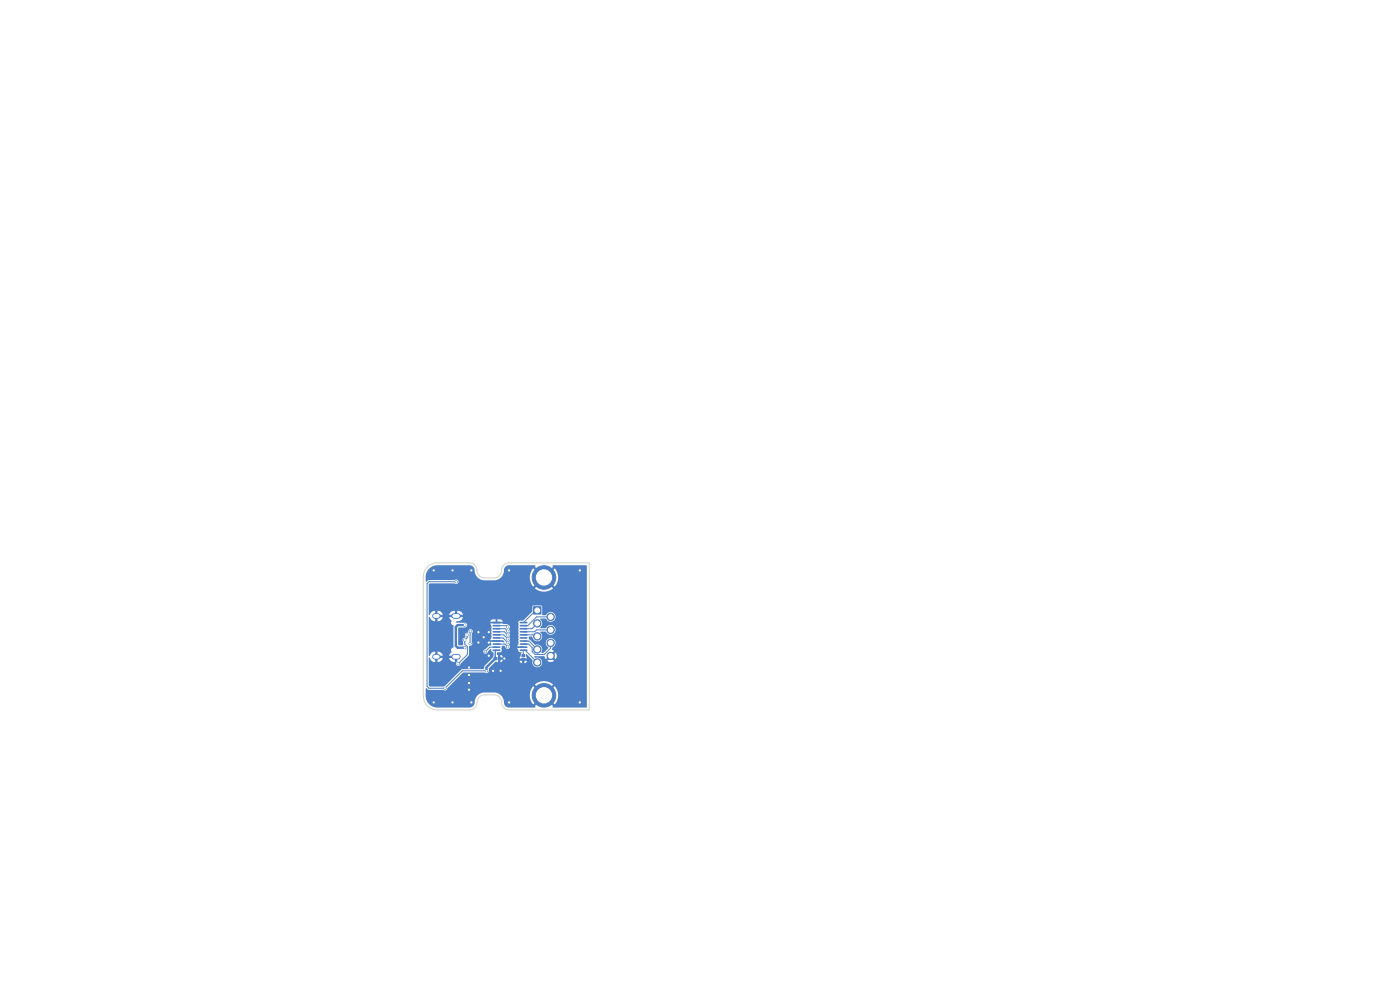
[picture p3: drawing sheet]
<svg xmlns="http://www.w3.org/2000/svg" width="297mm" height="210mm" viewBox="0 0 297 210" stroke-linecap="round" stroke-linejoin="round" font-family="sans-serif">
<g fill="none" stroke="#4d7fc4" stroke-width=".21">
<path d="M96.8 123.4h-5.8l-.4 .4v21.8l.4 .4h3.4l3.7-3.7h5.1M99.1 134.7v.6l-.5 .5v.8l.6 .6v1.6l-2 2M99.8 133.9l-.1 2.6M105.3 132.7h2.1l.3 .3M105.3 134h1.7l.7 .7M105.3 134.7h1.6l.8 .8M105.3 135.3h1.4l1 1M105.3 136.6h1.8l.6 .6M105.3 137.3h-1.4l-.9 .9M105.3 137.9l-.2 .3v1.5M105.4 133.4h1.8l.5 .5M111 139.1v-1.1l.4-.1 2.6 2.6"/>
<path d="M111.1 134.7h2.5l.4 .3M111.1 136h1.1l1.8 1.8M114 129.5h-.3l-2.6 2.6M114 132.2l-1.2 1.2h-1.7M116.8 130.9h-3l-1.8 1.8h-.9M116.8 133.6h-3l-.4 .4h-2.3M116.8 136.4v1.1l-1.3 1.3h-2l-.6-.6v-.8l-.8-.8h-1"/>
</g>
<g fill="#4d7fc4" stroke="#4d7fc4" stroke-width=".21">
<path d="M113.2 128.7h1.6v1.6h-1.6z"/>
<path d="M104.8 139.4h.5v.6h-.5z"/>
<path d="M105.6 139.4h.6v.6h-.6z"/>
<path d="M110.7 138.8h.6v.5h-.6z"/>
<path d="M110.7 139.7h.6v.5h-.6z"/>
<circle cx="114" cy="132.2" r=".78"/>
<circle cx="114" cy="135" r=".78"/>
<circle cx="114" cy="137.8" r=".78"/>
<circle cx="114" cy="140.5" r=".78"/>
<circle cx="116.8" cy="130.9" r=".78"/>
<circle cx="116.8" cy="133.6" r=".78"/>
<circle cx="116.8" cy="136.4" r=".78"/>
<circle cx="116.8" cy="139.1" r=".78"/>
<circle cx="115.4" cy="122.5" r="2.5"/>
<circle cx="115.4" cy="147.5" r="2.5"/>
<circle cx="97.2" cy="140.8" r=".22"/>
<circle cx="99.1" cy="134.7" r=".22"/>
<circle cx="98.6" cy="135.8" r=".23"/>
<circle cx="98.6" cy="132.6" r=".23"/>
<circle cx="98.6" cy="137.4" r=".23"/>
<circle cx="99.8" cy="133.9" r=".22"/>
<circle cx="99.7" cy="136.5" r=".23"/>
<circle cx="107.7" cy="136.3" r=".23"/>
<circle cx="107.7" cy="133.9" r=".22"/>
<circle cx="107.7" cy="133" r=".23"/>
<circle cx="107.7" cy="134.7" r=".23"/>
<circle cx="107.7" cy="137.2" r=".22"/>
<circle cx="107.7" cy="135.5" r=".22"/>
<circle cx="104.6" cy="142.3" r=".23"/>
<circle cx="103.7" cy="134.1" r=".23"/>
<circle cx="102.6" cy="135.2" r=".23"/>
<circle cx="103.7" cy="139.1" r=".23"/>
<circle cx="99.5" cy="146.3" r=".23"/>
<circle cx="99.5" cy="143.2" r=".22"/>
<circle cx="106.2" cy="142.3" r=".23"/>
<circle cx="92" cy="121" r=".23"/>
<circle cx="108" cy="121" r=".23"/>
<circle cx="123" cy="149" r=".23"/>
<circle cx="96" cy="121" r=".23"/>
<circle cx="100" cy="121" r=".23"/>
<circle cx="100" cy="149" r=".23"/>
<circle cx="99.5" cy="141.6" r=".23"/>
<circle cx="123" cy="121" r=".23"/>
<circle cx="108" cy="149" r=".23"/>
<circle cx="107" cy="139.7" r=".23"/>
<circle cx="96" cy="149" r=".23"/>
<circle cx="101.5" cy="134.1" r=".23"/>
<circle cx="103.7" cy="136.3" r=".23"/>
<circle cx="101.5" cy="136.3" r=".23"/>
<circle cx="99.5" cy="144.9" r=".22"/>
<circle cx="92" cy="149" r=".23"/>
<circle cx="103" cy="138.2" r=".22"/>
<circle cx="96.8" cy="123.4" r=".22"/>
<circle cx="103.2" cy="142.3" r=".23"/>
<circle cx="94.4" cy="146" r=".22"/>
</g>
<path d="M92.3 139.3h.6M92.3 130.7h.6M96.3 139.3h.8M96.3 130.7h.8" fill="none" stroke="#4d7fc4" stroke-width="1.2"/>
<g fill="none" stroke="#4d7fc4" stroke-width=".36">
<path d="M104.6 137.9h1.4M104.6 137.3h1.4M104.6 136.6h1.4M104.6 136h1.4M104.6 135.3h1.4M104.6 134.7h1.4M104.6 134h1.4M104.6 133.4h1.4M104.6 132.7h1.4M104.6 132.1h1.4M110.4 137.9h1.4M110.4 137.3h1.4"/>
<path d="M110.4 136.6h1.4M110.4 136h1.4M110.4 135.3h1.4M110.4 134.7h1.4M110.4 134h1.4M110.4 133.4h1.4M110.4 132.7h1.4M110.4 132.1h1.4"/>
</g>
<path d="M98.6 132.6h-1.5l-.4 .4v4l.4 .4h1.5M105.1 139.7l-1.9 1.9v.7" fill="none" stroke="#4d7fc4" stroke-width=".5"/>
<path d="M90.9 120.7l.7-.5 .9-.3h7a1.12 1.12 0 0 1 1.2 1.2 2.11 2.11 0 0 0 2 2h2.5a2.82 2.82 0 0 0 1.8-2.6l.4-.4 .6-.2h5.5l.1 .1-.1 .2 .9 1-.3 .3-1-.9a2.99 2.99 0 0 0 0 3.8l1-.9 .3 .3-.9 1 .2 .2a3 3 0 0 0 3.6-.2l-.9-1 .3-.3 1 .9 .2-.2a3 3 0 0 0-.2-3.6l-1 .9-.3-.3 .9-1-.1-.1 .1-.2h7.1l.1 .1v30l-.1 .1h-7.1l-.1-.1 .1-.2-.9-1 .3-.3 1 .9 .2-.2a3 3 0 0 0-.2-3.6l-1 .9-.3-.3 .9-1-.2-.2a3 3 0 0 0-3.6 .2l.9 1-.3 .3-1-.9-.2 .2a3 3 0 0 0 .2 3.6l1-.9 .3 .3-.9 1 .1 .1-.1 .2h-5.5a1.11 1.11 0 0 1-1.1-1.2 2.1 2.1 0 0 0-2-2h-2.1a2.26 2.26 0 0 0-2.2 2.5l-.3 .4-.5 .3h-7a2.5 2.5 0 0 1-2.5-2.5l.1-1.6 .6 .4h3.1a.51 .51 0 0 0 .8-.4l3.4-3.3h4.6a.5 .5 0 0 0 .8-.3v-.6l1.5-1.5 1 .2 .4-.3h3.6l.3 .4 .8 .1 .5-.4v-.1h-.6v.5h-.4v-.5h-4.2v-.2h-.4v.5h-.6v-1h1l-.1-.4-.3-.2v.6h-.6l-.2-1.1h.7a.52 .52 0 0 0 .3-.9l.1-.5h.5l.2 .3a.48 .48 0 0 0 .6 .4 .48 .48 0 0 0 .4-.6l2.9 .1-.2 .3h-1.2l.2 .4a.46 .46 0 0 0 .6 .5l.1 .1-.4 1.2h1.6l-.3-.5 .2-.5 1.3 1.3a1.08 1.08 0 0 0 .8 1.6 1.08 1.08 0 0 0 1.2-1.3 1.08 1.08 0 0 0-1.5-.8l-.2-.2 .1-.1h2l.4 .7 .5-.6 .4 .3-.6 .6a1.27 1.27 0 0 0 1.4 0l-.6-.6 .4-.3 .6 .5a1.28 1.28 0 0 0 0-1.4l-.6 .6-.4-.3 .6-.6-.4-.2 .1-.5a1.05 1.05 0 0 0 .5-1.6 1.05 1.05 0 0 0-1.7-.1 1.05 1.05 0 0 0 .4 1.6l-1 1.2h-.5a1.23 1.23 0 0 0-1-1.8l-.4 .1-1.1-1.1a.45 .45 0 0 1-.1-.7h.6a1.08 1.08 0 0 0 1.6 .9 1.08 1.08 0 0 0 .1-1.8l1.2-.1a1.05 1.05 0 0 0 1.5 .6 1.05 1.05 0 0 0 .2-1.6 1.05 1.05 0 0 0-1.6 .1l-.1 .2h-1.1l-.1-.2a1.17 1.17 0 0 0 0-1.8l1.2-.1a1.05 1.05 0 0 0 1.5 .7 1.05 1.05 0 0 0 .2-1.7 1.05 1.05 0 0 0-1.6 .2l-.1 .1-.8-.1-.1-1.9h-1.8l-.2 .2v1l-1.9 1.9-.8 .1a.58 .58 0 0 0-.2 .8l-.1 4.3-.2 .3h-1.5a.45 .45 0 0 1 0-.7l-.2-.5 .2-.3-.2-.5 .2-.3-.2-.5 .2-.5-.2-.3a.65 .65 0 0 0 .1-.8 .65 .65 0 0 0-.6-.3l-3.5-.1 .3 .8v1.9l-.3 .8h2.7l.3 .4h-3l.2 .7-.5 .1-.7 .7a.49 .49 0 0 0-.5 .6 .49 .49 0 0 0 .6 .4 .49 .49 0 0 0 .4-.5l.5-.5h.2a.7 .7 0 0 0 .5 .8l-.2 1-1.7 1.8-.2 .6-4.6 .1-3.6 3.5-.4 .1h-2.8l-.2-.2v-5.8l.1-.1 .1 .1a1.1 1.1 0 0 0 1.1 .8v-.7h.5v.7h.2a1.1 1.1 0 0 0 .9-.8h-.7v-.5h.7a1.1 1.1 0 0 0-1.1-.9v.7h-.5v-.7h-.1a1.65 1.65 0 0 0-1.1 1l-.1-.1v-8.2l.1-.1 .1 .1a1.1 1.1 0 0 0 1.1 .9v-.7h.5v.7h.2a1.1 1.1 0 0 0 .9-.9h-.7v-.5h2.8v.5h-.7l.5 .8a.79 .79 0 0 0 .4 1.1v4.4a.87 .87 0 0 0-.4 1.2l-.5 .7h.7v.5h-.7a1.12 1.12 0 0 0 1.2 .8v-.7h.5v.7a.49 .49 0 0 0 0 .8 .49 .49 0 0 0 .7-.4l1.8-1.8v-1.9l.2-.1a.5 .5 0 0 0 .5-.3 .5 .5 0 0 0-.1-.5v-1.9a.51 .51 0 0 0 .1-.7 .51 .51 0 0 0-.7-.1 .51 .51 0 0 0-.2 .7 .61 .61 0 0 0-.6 .3 .61 .61 0 0 0 0 .7l-.2 .1a.51 .51 0 0 0-.3 .8v.8l-1-.1v-3.5l.1-.2h1.4a.5 .5 0 0 0 .4-.5 .5 .5 0 0 0-.4-.5h-1.8l-.1-.2h9.9l-.2-.4-.4-.1h-.6v.5h-.4v-.5l-.8 .1-.3 .4h-7.2l.1-.1a1.14 1.14 0 0 0 1.3-.9h-.7v-.5h.7a1.12 1.12 0 0 0-1.2-.8v.7h-.5v-.7h-.2a1.1 1.1 0 0 0-1 .8h-1.4a1.1 1.1 0 0 0-1.1-.8v.7h-.5v-.7h-.1a1.65 1.65 0 0 0-1.1 .9l-.1-.1v-6.5l.2-.1h5.2a.5 .5 0 0 0 .7 0 .5 .5 0 0 0 0-.8 .5 .5 0 0 0-.7 0h-5.4l-.6 .4v-1.6z" fill="#4d7fc4"/>
<path d="M90.7 120.3a3 3 0 0 1 2.1-.9h6.8a1.74 1.74 0 0 1 1.7 2l.4 .7 .6 .4 2.5 .1a1.74 1.74 0 0 0 1.7-2l.5-.8 .9-.4h17.1v31.2h-17a1.74 1.74 0 0 1-1.7-2l-.4-.7-.6-.4-2.5-.1a1.74 1.74 0 0 0-1.7 2l-.5 .8-.7 .4h-7.1a3 3 0 0 1-3-3v-25.2a3 3 0 0 1 .9-2.1z" fill="none" stroke="#d0d2cd" stroke-width=".21"/>
<g fill="#fff" stroke="#fff" stroke-width=".21">
<circle cx="97.2" cy="140.8" r=".12"/>
<circle cx="99.1" cy="134.7" r=".13"/>
<circle cx="98.6" cy="135.8" r=".12"/>
<circle cx="98.6" cy="132.6" r=".12"/>
<circle cx="98.6" cy="137.4" r=".12"/>
<circle cx="99.8" cy="133.9" r=".12"/>
<circle cx="99.7" cy="136.5" r=".12"/>
<circle cx="107.7" cy="136.3" r=".12"/>
<circle cx="107.7" cy="133.9" r=".12"/>
<circle cx="107.7" cy="133" r=".12"/>
<circle cx="107.7" cy="134.7" r=".12"/>
<circle cx="107.7" cy="137.2" r=".12"/>
<circle cx="107.7" cy="135.5" r=".13"/>
<circle cx="104.6" cy="142.3" r=".12"/>
<circle cx="103.7" cy="134.1" r=".12"/>
<circle cx="102.6" cy="135.2" r=".12"/>
<circle cx="103.7" cy="139.1" r=".12"/>
<circle cx="99.5" cy="146.3" r=".12"/>
<circle cx="99.5" cy="143.2" r=".13"/>
<circle cx="106.2" cy="142.3" r=".12"/>
<circle cx="92" cy="121" r=".12"/>
<circle cx="108" cy="121" r=".12"/>
<circle cx="123" cy="149" r=".12"/>
<circle cx="96" cy="121" r=".12"/>
<circle cx="100" cy="121" r=".12"/>
<circle cx="100" cy="149" r=".12"/>
<circle cx="99.5" cy="141.6" r=".12"/>
<circle cx="123" cy="121" r=".12"/>
<circle cx="108" cy="149" r=".12"/>
<circle cx="107" cy="139.7" r=".12"/>
<circle cx="96" cy="149" r=".12"/>
<circle cx="101.5" cy="134.1" r=".12"/>
<circle cx="103.7" cy="136.3" r=".12"/>
<circle cx="101.5" cy="136.3" r=".12"/>
<circle cx="99.5" cy="144.9" r=".13"/>
<circle cx="92" cy="149" r=".12"/>
<circle cx="103" cy="138.2" r=".12"/>
<circle cx="96.8" cy="123.4" r=".12"/>
<circle cx="103.2" cy="142.3" r=".12"/>
<circle cx="94.4" cy="146" r=".13"/>
<circle cx="114" cy="129.5" r=".5"/>
<circle cx="114" cy="132.2" r=".5"/>
<circle cx="114" cy="135" r=".5"/>
<circle cx="114" cy="137.8" r=".5"/>
<circle cx="114" cy="140.5" r=".5"/>
<circle cx="116.8" cy="130.9" r=".5"/>
<circle cx="116.8" cy="133.6" r=".5"/>
<circle cx="116.8" cy="136.4" r=".5"/>
<circle cx="116.8" cy="139.1" r=".5"/>
<circle cx="115.4" cy="122.5" r="1.62"/>
<circle cx="115.4" cy="147.5" r="1.62"/>
<circle cx="96.3" cy="132.1" r=".37"/>
<circle cx="96.3" cy="137.9" r=".37"/>
</g>
<path d="M92.3 139.3h.6M92.3 130.7h.6M96.3 130.7h.9M96.4 139.3h.7" fill="none" stroke="#fff" stroke-width=".8"/>
</svg>
